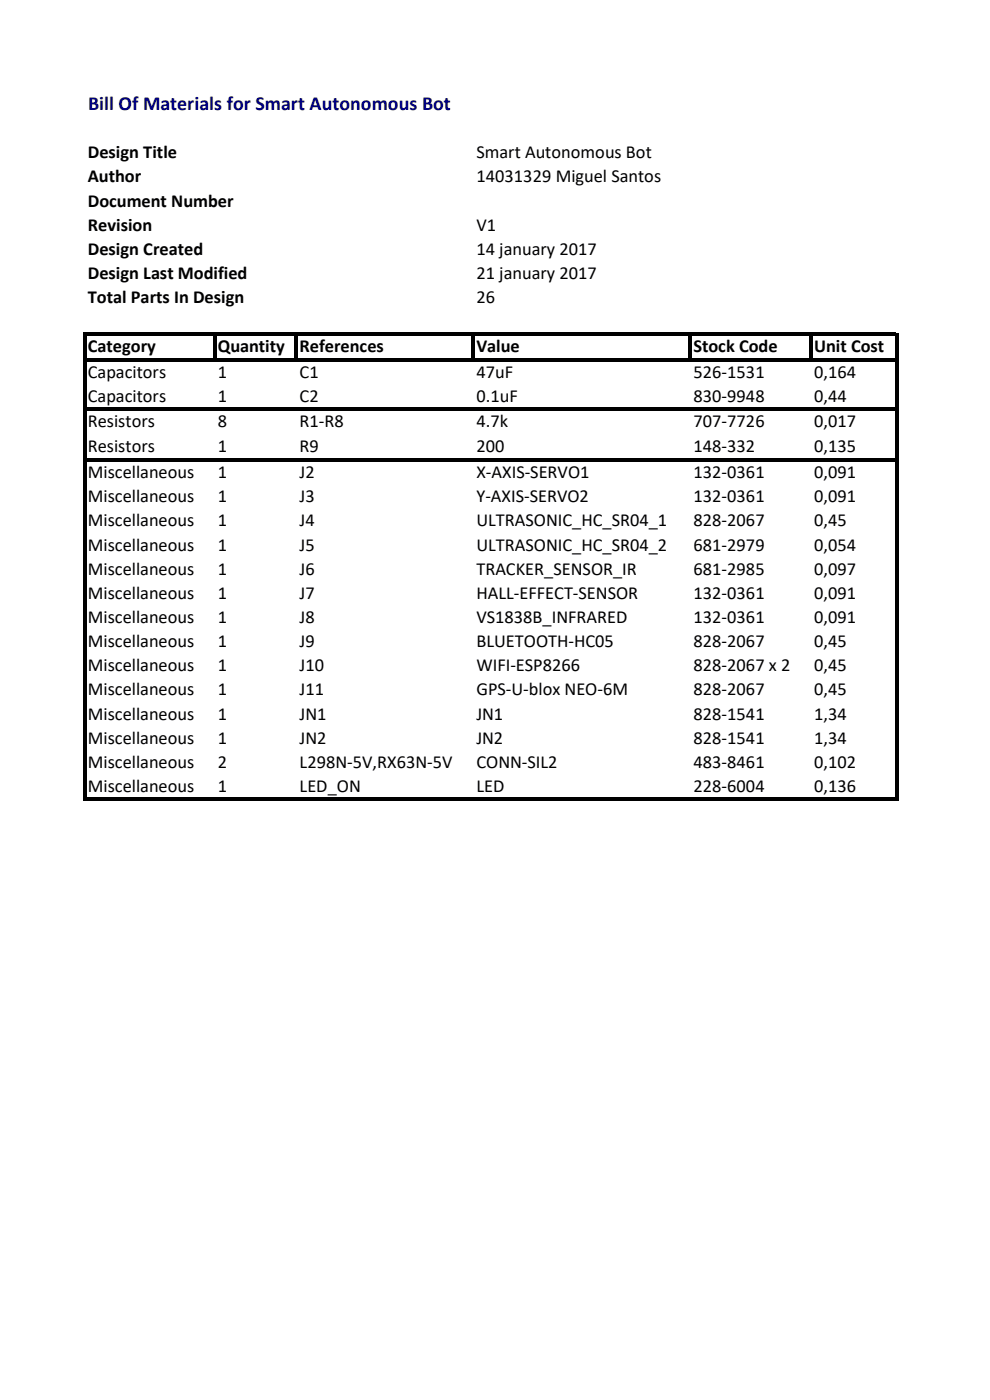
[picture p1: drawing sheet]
<svg xmlns="http://www.w3.org/2000/svg" width="210mm" height="297mm" viewBox="0 0 210 297" stroke-linecap="round" stroke-linejoin="round" font-family="sans-serif">
<defs><g id="words">
<text font-size="4.2" fill="#000080" x="18.7" y="23.3">Bill Of Materials for Smart Autonomous Bot</text>
<g font-size="3.9">
<text x="18.6" y="33.6">Design Title</text>
<text x="101.1" y="33.6">Smart Autonomous Bot</text>
<text x="18.6" y="38.7">Author</text>
<text x="101.1" y="38.7">14031329 Miguel Santos</text>
<text x="18.6" y="43.8">Document Number</text>
<text x="18.6" y="48.9">Revision</text>
<text x="101.1" y="48.9">V1</text>
<text x="18.6" y="54.1">Design Created</text>
<text x="18.6" y="59.2">Design Last Modified</text>
<text x="101.1" y="54.1">14 january 2017</text>
<text x="101.1" y="59.2">21 january 2017</text>
<text x="18.6" y="64.3">Total Parts In Design</text>
<text x="101.1" y="64.3">26</text>
<text x="18.6" y="74.7">Category</text>
<text x="46.2" y="74.7">Quantity</text>
<text x="63.5" y="74.7">References</text>
<text x="101.1" y="74.7">Value</text>
<text x="147.1" y="74.7">Stock Code</text>
<text x="172.7" y="74.7">Unit Cost</text>
<text x="18.6" y="80.2">Capacitors</text>
<text x="46.2" y="80.2">1</text>
<text x="63.5" y="80.2">C1</text>
<text x="101.1" y="80.2">47uF</text>
<text x="147.1" y="80.2">526-1531</text>
<text x="172.7" y="80.2">0,164</text>
<text x="18.6" y="85.2">Capacitors</text>
<text x="46.2" y="85.2">1</text>
<text x="63.5" y="85.2">C2</text>
<text x="101.1" y="85.2">0.1uF</text>
<text x="147.1" y="85.2">830-9948</text>
<text x="172.7" y="85.2">0,44</text>
<text x="18.6" y="90.6">Resistors</text>
<text x="18.6" y="96">Resistors</text>
<text x="46.2" y="90.6">8</text>
<text x="46.2" y="96">1</text>
<text x="63.5" y="90.6">R1-R8</text>
<text x="63.5" y="96">R9</text>
<text x="101.1" y="90.6">4.7k</text>
<text x="101.1" y="96">200</text>
<text x="147.1" y="90.6">707-7726</text>
<text x="147.1" y="96">148-332</text>
<text x="172.7" y="90.6">0,017</text>
<text x="172.7" y="96">0,135</text>
<text x="18.6" y="101.4">Miscellaneous</text>
<text x="46.2" y="101.4">1</text>
<text x="63.5" y="101.4">J2</text>
<text x="101.1" y="101.4">X-AXIS-SERVO1</text>
<text x="147.1" y="101.4">132-0361</text>
<text x="172.7" y="101.4">0,091</text>
<text x="18.6" y="106.6">Miscellaneous</text>
<text x="46.2" y="106.6">1</text>
<text x="63.5" y="106.6">J3</text>
<text x="101.1" y="106.6">Y-AXIS-SERVO2</text>
<text x="147.1" y="106.6">132-0361</text>
<text x="172.7" y="106.6">0,091</text>
<text x="18.6" y="111.7">Miscellaneous</text>
<text x="46.2" y="111.7">1</text>
<text x="63.5" y="111.7">J4</text>
<text x="101.1" y="111.7">ULTRASONIC_HC_SR04_1</text>
<text x="147.1" y="111.7">828-2067</text>
<text x="172.7" y="111.7">0,45</text>
<text x="18.6" y="116.8">Miscellaneous</text>
<text x="46.2" y="116.8">1</text>
<text x="63.5" y="116.8">J5</text>
<text x="101.1" y="116.8">ULTRASONIC_HC_SR04_2</text>
<text x="147.1" y="116.8">681-2979</text>
<text x="172.7" y="116.8">0,054</text>
<text x="18.6" y="121.9">Miscellaneous</text>
<text x="46.2" y="121.9">1</text>
<text x="63.5" y="121.9">J6</text>
<text x="101.1" y="121.9">TRACKER_SENSOR_IR</text>
<text x="147.1" y="121.9">681-2985</text>
<text x="172.7" y="121.9">0,097</text>
<text x="18.6" y="127.1">Miscellaneous</text>
<text x="46.2" y="127.1">1</text>
<text x="63.5" y="127.1">J7</text>
<text x="101.1" y="127.1">HALL-EFFECT-SENSOR</text>
<text x="147.1" y="127.1">132-0361</text>
<text x="172.7" y="127.1">0,091</text>
<text x="18.6" y="132.2">Miscellaneous</text>
<text x="18.6" y="137.3">Miscellaneous</text>
<text x="46.2" y="132.2">1</text>
<text x="46.2" y="137.3">1</text>
<text x="63.5" y="132.2">J8</text>
<text x="63.5" y="137.3">J9</text>
<text x="101.1" y="132.2">VS1838B_INFRARED</text>
<text x="101.1" y="137.3">BLUETOOTH-HC05</text>
<text x="147.1" y="132.2">132-0361</text>
<text x="147.1" y="137.3">828-2067</text>
<text x="172.7" y="132.2">0,091</text>
<text x="172.7" y="137.3">0,45</text>
<text x="18.6" y="142.4">Miscellaneous</text>
<text x="46.2" y="142.4">1</text>
<text x="63.5" y="142.4">J10</text>
<text x="101.1" y="142.4">WIFI-ESP8266</text>
<text x="147.1" y="142.4">828-2067 x 2</text>
<text x="172.7" y="142.4">0,45</text>
<text x="18.6" y="147.5">Miscellaneous</text>
<text x="46.2" y="147.5">1</text>
<text x="63.5" y="147.5">J11</text>
<text x="101.1" y="147.5">GPS-U-blox NEO-6M</text>
<text x="147.1" y="147.5">828-2067</text>
<text x="172.7" y="147.5">0,45</text>
<text x="18.6" y="152.7">Miscellaneous</text>
<text x="46.2" y="152.7">1</text>
<text x="63.5" y="152.7">JN1</text>
<text x="101.1" y="152.7">JN1</text>
<text x="147.1" y="152.7">828-1541</text>
<text x="172.7" y="152.7">1,34</text>
<text x="18.6" y="157.8">Miscellaneous</text>
<text x="46.2" y="157.8">1</text>
<text x="63.5" y="157.8">JN2</text>
<text x="101.1" y="157.8">JN2</text>
<text x="147.1" y="157.8">828-1541</text>
<text x="172.7" y="157.8">1,34</text>
<text x="18.6" y="162.9">Miscellaneous</text>
<text x="18.6" y="168">Miscellaneous</text>
<text x="46.2" y="162.9">2</text>
<text x="46.2" y="168">1</text>
<text x="63.5" y="162.9">L298N-5V,RX63N-5V</text>
<text x="63.5" y="168">LED_ON</text>
<text x="101.1" y="162.9">CONN-SIL2</text>
<text x="101.1" y="168">LED</text>
<text x="147.1" y="162.9">483-8461</text>
<text x="147.1" y="168">228-6004</text>
<text x="172.7" y="162.9">0,102</text>
<text x="172.7" y="168">0,136</text>
</g>
</g></defs>
<g fill="#000">
<path d="M17.6 71.3h.7v4.7h-.7z" fill-rule="evenodd"/>
<path d="M17.6 70.6h172.3v.7h-172.3z" fill-rule="evenodd"/>
<path d="M17.6 76h172.3v.7h-172.3z" fill-rule="evenodd"/>
<path d="M45.2 71.3h.7v5.4h-.7z" fill-rule="evenodd"/>
<path d="M62.5 71.3h.7v5.4h-.7z" fill-rule="evenodd"/>
<path d="M100.1 71.3h.6v5.4h-.6z" fill-rule="evenodd"/>
<path d="M146.1 71.3h.7v5.4h-.7z" fill-rule="evenodd"/>
<path d="M171.7 71.3h.7v5.4h-.7z" fill-rule="evenodd"/>
<path d="M17.6 76.7h.7v9.8h-.7z" fill-rule="evenodd"/>
<path d="M17.6 87.2h.7v10.1h-.7z" fill-rule="evenodd"/>
<path d="M17.6 86.5h172.3v.7h-172.3z" fill-rule="evenodd"/>
<path d="M17.6 97.3h172.3v.6h-172.3z" fill-rule="evenodd"/>
<path d="M17.6 97.9h.7v71.3h-.7z" fill-rule="evenodd"/>
<path d="M17.6 169.2h173v.7h-173z" fill-rule="evenodd"/>
<path d="M189.9 70.6h.7v98.6h-.7z" fill-rule="evenodd"/>
</g>
<use href="#words"/>
</svg>
